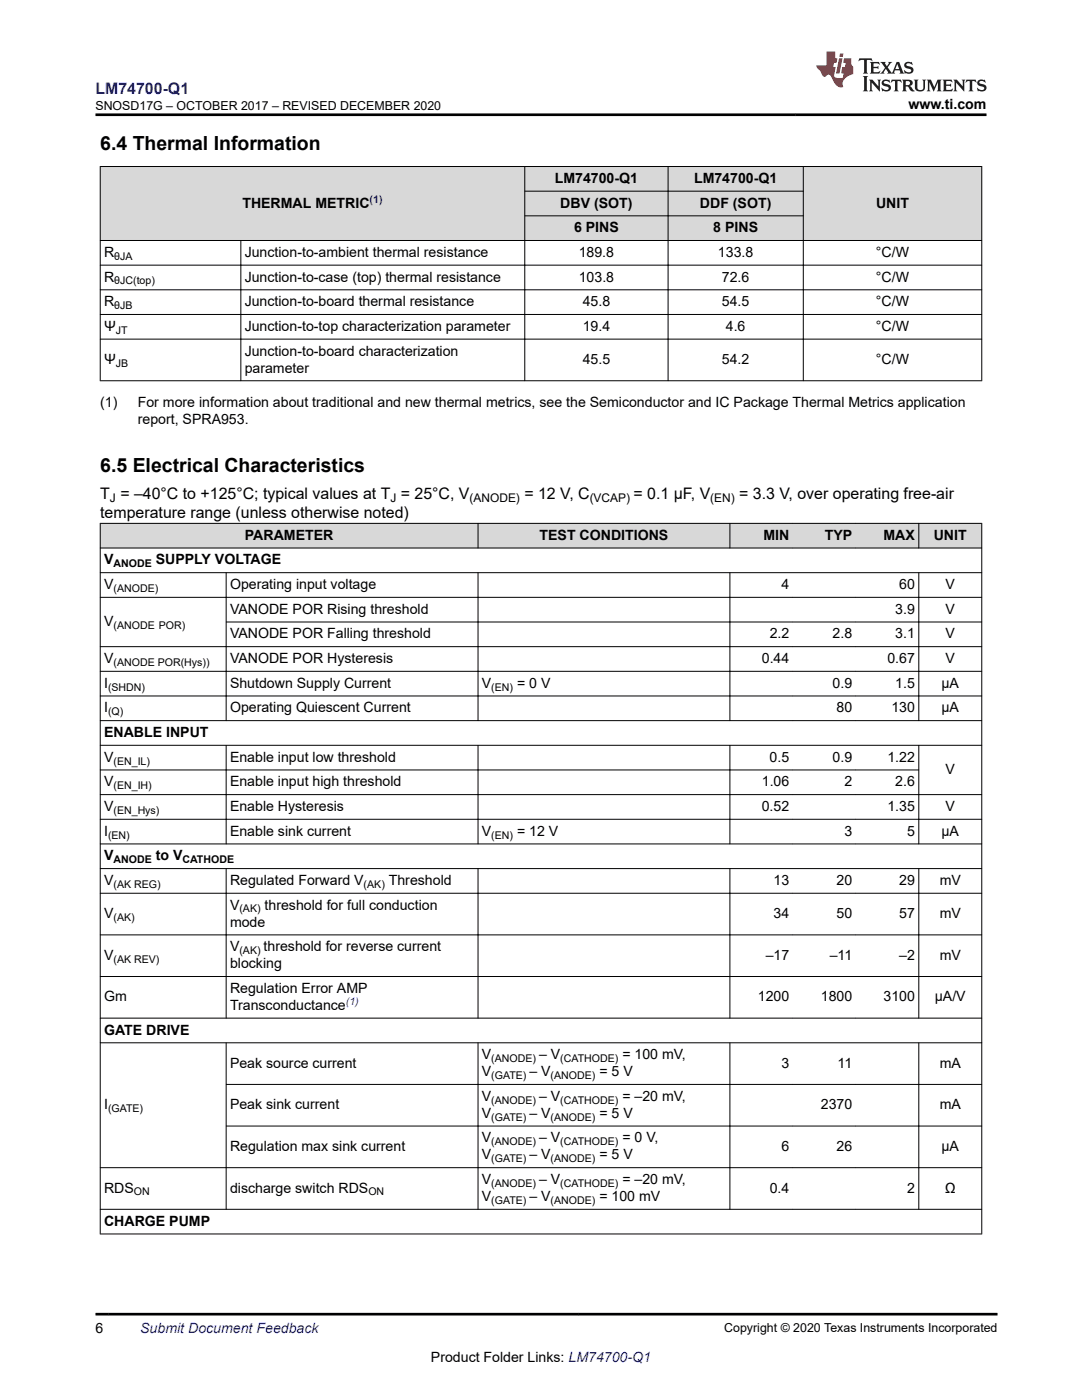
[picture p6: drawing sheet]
<svg xmlns="http://www.w3.org/2000/svg" width="216mm" height="279mm" viewBox="0 0 216 279" stroke-linecap="round" stroke-linejoin="round" font-family="sans-serif">
<defs><g id="words">
<g font-size="3.9">
<text x="20" y="29.9">6.4 Thermal Information</text>
<text x="20" y="94.1">6.5 Electrical Characteristics</text>
</g>
<text font-size="3.2" fill="#00f" x="19.1" y="18.7">LM74700-Q1</text>
<g font-size="3.2">
<text x="20" y="99.6">T = –40°C to +125°C; typical values at T = 25°C, V</text>
<text x="104.6" y="99.6">= 12 V, C</text>
<text x="126.4" y="99.6">= 0.1 µF, V</text>
<text x="147.5" y="99.6">= 3.3 V, over operating free-air</text>
<text x="20" y="103.4">temperature range (unless otherwise noted)</text>
</g>
<g font-size="2.8">
<text x="181.3" y="21.8">www.ti.com</text>
<text x="48.4" y="41.4">THERMAL METRIC</text>
<text x="110.7" y="36.5">LM74700-Q1</text>
<text x="111.8" y="41.4">DBV (SOT)</text>
<text x="138.5" y="36.5">LM74700-Q1</text>
<text x="139.7" y="41.4">DDF (SOT)</text>
<text x="174.8" y="41.4">UNIT</text>
<text x="114.5" y="46.3">6 PINS</text>
<text x="142.3" y="46.3">8 PINS</text>
<text x="20.8" y="51.3">R</text>
<text x="48.8" y="51.3">Junction-to-ambient thermal resistance</text>
<text x="115.5" y="51.3">189.8</text>
<text x="143.3" y="51.3">133.8</text>
<text x="174.8" y="51.3">°C/W</text>
<text x="20.8" y="56.2">R</text>
<text x="48.8" y="56.2">Junction-to-case (top) thermal resistance</text>
<text x="115.5" y="56.2">103.8</text>
<text x="144.1" y="56.2">72.6</text>
<text x="174.8" y="56.2">°C/W</text>
<text x="20.8" y="61.1">R</text>
<text x="48.8" y="61.1">Junction-to-board thermal resistance</text>
<text x="116.3" y="61.1">45.8</text>
<text x="144.1" y="61.1">54.5</text>
<text x="174.8" y="61.1">°C/W</text>
<text x="20.8" y="66">Ψ</text>
<text x="48.8" y="66">Junction-to-top characterization parameter</text>
<text x="48.8" y="71">Junction-to-board characterization</text>
<text x="116.3" y="66">19.4</text>
<text x="144.8" y="66">4.6</text>
<text x="174.8" y="66">°C/W</text>
<text x="20.8" y="72.6">Ψ</text>
<text x="48.8" y="74.3">parameter</text>
<text x="116.3" y="72.6">45.5</text>
<text x="144.1" y="72.6">54.2</text>
<text x="174.8" y="72.6">°C/W</text>
<text x="20" y="81.1">(1)</text>
<text x="27.5" y="81.1">For more information about traditional and new thermal metrics, see the Semiconductor and IC Package Thermal Metrics application</text>
<text x="27.5" y="84.5">report, SPRA953.</text>
<text x="48.9" y="107.7">PARAMETER</text>
<text x="107.7" y="107.7">TEST CONDITIONS</text>
<text x="152.3" y="107.7">MIN</text>
<text x="164.6" y="107.7">TYP</text>
<text x="176.3" y="107.7">MAX</text>
<text x="186.3" y="107.7">UNIT</text>
<text x="20.8" y="112.6">V</text>
<text x="31.1" y="112.6">SUPPLY VOLTAGE</text>
<text x="20.8" y="117.6">V</text>
<text x="45.9" y="117.6">Operating input voltage</text>
<text x="155.9" y="117.6">4</text>
<text x="179.4" y="117.6">60</text>
<text x="188.7" y="117.6">V</text>
<text x="20.8" y="124.9">V</text>
<text x="45.9" y="122.5">VANODE POR Rising threshold</text>
<text x="178.6" y="122.5">3.9</text>
<text x="188.7" y="122.5">V</text>
<text x="45.9" y="127.4">VANODE POR Falling threshold</text>
<text x="153.6" y="127.4">2.2</text>
<text x="166.1" y="127.4">2.8</text>
<text x="178.6" y="127.4">3.1</text>
<text x="188.7" y="127.4">V</text>
<text x="20.8" y="132.3">V</text>
<text x="20.8" y="137.2">I</text>
<text x="45.9" y="132.3">VANODE POR Hysteresis</text>
<text x="45.9" y="137.2">Shutdown Supply Current</text>
<text x="96.2" y="137.2">V</text>
<text x="103.2" y="137.2">= 0 V</text>
<text x="152" y="132.3">0.44</text>
<text x="166.1" y="137.2">0.9</text>
<text x="177.1" y="132.3">0.67</text>
<text x="178.6" y="137.2">1.5</text>
<text x="187.9" y="137.2">µA</text>
<text x="188.7" y="132.3">V</text>
<text x="20.8" y="142.2">I</text>
<text x="45.9" y="142.2">Operating Quiescent Current</text>
<text x="166.9" y="142.2">80</text>
<text x="177.9" y="142.2">130</text>
<text x="187.9" y="142.2">µA</text>
<text x="20.8" y="147.1">ENABLE INPUT</text>
<text x="20.8" y="152">V</text>
<text x="45.9" y="152">Enable input low threshold</text>
<text x="153.6" y="152">0.5</text>
<text x="166.1" y="152">0.9</text>
<text x="177.1" y="152">1.22</text>
<text x="188.7" y="154.5">V</text>
<text x="20.8" y="156.9">V</text>
<text x="20.8" y="161.9">V</text>
<text x="45.9" y="161.9">Enable Hysteresis</text>
<text x="45.9" y="156.9">Enable input high threshold</text>
<text x="152" y="161.9">0.52</text>
<text x="152" y="156.9">1.06</text>
<text x="168.5" y="156.9">2</text>
<text x="177.1" y="161.9">1.35</text>
<text x="178.6" y="156.9">2.6</text>
<text x="188.7" y="161.9">V</text>
<text x="20.8" y="166.8">I</text>
<text x="45.9" y="166.8">Enable sink current</text>
<text x="96.2" y="166.8">V</text>
<text x="103.2" y="166.8">= 12 V</text>
<text x="168.5" y="166.8">3</text>
<text x="181" y="166.8">5</text>
<text x="187.9" y="166.8">µA</text>
<text x="20.8" y="171.7">V</text>
<text x="31.1" y="171.7">to V</text>
<text x="20.8" y="176.6">V</text>
<text x="45.9" y="176.6">Regulated Forward V</text>
<text x="77.6" y="176.6">Threshold</text>
<text x="154.4" y="176.6">13</text>
<text x="166.9" y="176.6">20</text>
<text x="179.4" y="176.6">29</text>
<text x="187.5" y="176.6">mV</text>
<text x="20.8" y="183.2">V</text>
<text x="45.9" y="181.5">V</text>
<text x="45.9" y="184.9">mode</text>
<text x="52.8" y="181.5">threshold for full conduction</text>
<text x="154.4" y="183.2">34</text>
<text x="166.9" y="183.2">50</text>
<text x="179.4" y="183.2">57</text>
<text x="187.5" y="183.2">mV</text>
<text x="20.8" y="191.5">V</text>
<text x="45.9" y="189.8">V</text>
<text x="52.6" y="189.8">threshold for reverse current</text>
<text x="152.8" y="191.5">–17</text>
<text x="165.6" y="191.5">–11</text>
<text x="179.4" y="191.5">–2</text>
<text x="187.5" y="191.5">mV</text>
<text x="45.9" y="193.2">blocking</text>
<text x="20.8" y="199.9">Gm</text>
<text x="45.9" y="198.2">Regulation Error AMP</text>
<text x="45.9" y="201.5">Transconductance</text>
<text x="151.2" y="199.9">1200</text>
<text x="163.8" y="199.9">1800</text>
<text x="176.3" y="199.9">3100</text>
<text x="186.5" y="199.9">µA/V</text>
<text x="20.8" y="206.5">GATE DRIVE</text>
<text x="45.9" y="213.1">Peak source current</text>
<text x="96.2" y="211.4">V</text>
<text x="96.2" y="214.8">V</text>
<text x="105.6" y="214.8">– V</text>
<text x="107.6" y="211.4">– V</text>
<text x="119.6" y="214.8">= 5 V</text>
<text x="124.2" y="211.4">= 100 mV,</text>
<text x="155.9" y="213.1">3</text>
<text x="167.1" y="213.1">11</text>
<text x="187.5" y="213.1">mA</text>
<text x="20.8" y="221.4">I</text>
<text x="45.9" y="221.4">Peak sink current</text>
<text x="96.2" y="219.7">V</text>
<text x="107.6" y="219.7">– V</text>
<text x="124.2" y="219.7">= –20 mV,</text>
<text x="163.8" y="221.4">2370</text>
<text x="187.5" y="221.4">mA</text>
<text x="96.2" y="223.1">V</text>
<text x="105.6" y="223.1">– V</text>
<text x="119.6" y="223.1">= 5 V</text>
<text x="45.9" y="229.7">Regulation max sink current</text>
<text x="96.2" y="228">V</text>
<text x="96.2" y="231.4">V</text>
<text x="105.6" y="231.4">– V</text>
<text x="107.6" y="228">– V</text>
<text x="119.6" y="231.4">= 5 V</text>
<text x="124.2" y="228">= 0 V,</text>
<text x="155.9" y="229.7">6</text>
<text x="166.9" y="229.7">26</text>
<text x="187.9" y="229.7">µA</text>
<text x="20.8" y="238">RDS</text>
<text x="45.9" y="238">discharge switch RDS</text>
<text x="96.2" y="239.7">V</text>
<text x="96.2" y="236.3">V</text>
<text x="105.6" y="239.7">– V</text>
<text x="107.6" y="236.3">– V</text>
<text x="119.6" y="239.7">= 100 mV</text>
<text x="124.2" y="236.3">= –20 mV,</text>
<text x="153.6" y="238">0.4</text>
<text x="181" y="238">2</text>
<text x="188.5" y="238">Ω</text>
<text x="20.8" y="244.6">CHARGE PUMP</text>
<text x="19" y="266.1">6</text>
<text x="86" y="271.7">Product Folder Links: LM74700-Q1</text>
</g>
<text font-size="2.8" fill="#00f" x="28" y="266.1">Submit Document Feedback</text>
<g font-size="2.5">
<text x="19.1" y="21.9">SNOSD17G – OCTOBER 2017 – REVISED DECEMBER 2020</text>
<text x="144.5" y="265.8">Copyright © 2020 Texas Instruments Incorporated</text>
</g>
<g font-size="2.4">
<text x="21.9" y="100.2">J</text>
<text x="77.9" y="100.2">J</text>
<text x="93.7" y="100.2">(ANODE)</text>
<text x="117.7" y="100.2">(VCAP)</text>
<text x="141.7" y="100.2">(EN)</text>
</g>
<g font-size="2.1" fill="#00f">
<text x="73.8" y="40.5">(1)</text>
<text x="69" y="200.6">(1)</text>
</g>
<g font-size="2.1">
<text x="22.8" y="51.8">θJA</text>
<text x="22.8" y="56.8">θJC(top)</text>
<text x="22.8" y="61.7">θJB</text>
<text x="23.1" y="66.6">JT</text>
<text x="23.1" y="73.2">JB</text>
<text x="22.7" y="113.2">ANODE</text>
<text x="22.6" y="118.1">(ANODE)</text>
<text x="22.7" y="125.5">(ANODE POR)</text>
<text x="21.6" y="137.8">(SHDN)</text>
<text x="22.6" y="132.9">(ANODE POR(Hys))</text>
<text x="98" y="137.8">(EN)</text>
<text x="21.6" y="142.7">(Q)</text>
<text x="22.6" y="152.6">(EN_IL)</text>
<text x="22.6" y="157.5">(EN_IH)</text>
<text x="21.6" y="167.3">(EN)</text>
<text x="22.6" y="162.4">(EN_Hys)</text>
<text x="98" y="167.3">(EN)</text>
<text x="22.7" y="172.3">ANODE</text>
<text x="36.4" y="172.3">CATHODE</text>
<text x="22.7" y="177.2">(AK REG)</text>
<text x="72.6" y="177.2">(AK)</text>
<text x="22.6" y="183.8">(AK)</text>
<text x="47.8" y="182.1">(AK)</text>
<text x="47.8" y="190.4">(AK)</text>
<text x="22.6" y="192.1">(AK REV)</text>
<text x="98" y="212">(ANODE)</text>
<text x="98" y="215.3">(GATE)</text>
<text x="109.9" y="215.3">(ANODE)</text>
<text x="111.8" y="212">(CATHODE)</text>
<text x="21.6" y="222">(GATE)</text>
<text x="98" y="220.3">(ANODE)</text>
<text x="111.8" y="220.3">(CATHODE)</text>
<text x="98" y="223.6">(GATE)</text>
<text x="109.9" y="223.6">(ANODE)</text>
<text x="98" y="228.6">(ANODE)</text>
<text x="98" y="232">(GATE)</text>
<text x="109.9" y="232">(ANODE)</text>
<text x="111.8" y="228.6">(CATHODE)</text>
<text x="26.7" y="238.6">ON</text>
<text x="73.5" y="238.6">ON</text>
<text x="98" y="236.9">(ANODE)</text>
<text x="111.8" y="236.9">(CATHODE)</text>
<text x="98" y="240.3">(GATE)</text>
<text x="109.9" y="240.3">(ANODE)</text>
</g>
</g></defs>
<g fill="#d8d8d8">
<path d="M20 33.2h175.9v5h-175.9z" fill-rule="evenodd"/>
<path d="M20 38.2h175.9v4.9h-175.9z" fill-rule="evenodd"/>
<path d="M20 43.1h175.9v4.9h-175.9z" fill-rule="evenodd"/>
<path d="M20.1 33.3h84.6v14.6h-84.6z" fill-rule="evenodd"/>
<path d="M104.8 33.3h28.4v4.8h-28.4z" fill-rule="evenodd"/>
<path d="M133.4 33.3h26.8v4.8h-26.8z" fill-rule="evenodd"/>
<path d="M160.4 33.3h35.4v14.6h-35.4z" fill-rule="evenodd"/>
<path d="M104.8 38.2h28.4v4.8h-28.4z" fill-rule="evenodd"/>
<path d="M133.4 38.2h26.8v4.8h-26.8z" fill-rule="evenodd"/>
<path d="M104.8 43.1h28.4v4.8h-28.4z" fill-rule="evenodd"/>
<path d="M133.4 43.1h26.8v4.8h-26.8z" fill-rule="evenodd"/>
</g>
<g fill="none" stroke="#000" stroke-width=".2">
<path d="M19.9 33.2h176.1M20 33.2v42.9M104.7 38.2h55.7M104.7 33.2v42.9M133.3 33.2v42.9M160.3 33.2v42.9M195.9 33.2v42.9M19.9 48h176.1M19.9 52.9h176.1M19.9 57.8h176.1M48.1 47.9v28.2M104.7 43.1h55.7"/>
<path d="M19.9 62.8h176.1M19.9 67.7h176.1M19.9 76h176.1"/>
</g>
<g fill="#d8d8d8">
<path d="M20 104.4h175.9v5h-175.9z" fill-rule="evenodd"/>
<path d="M20.1 104.5h75.2v4.8h-75.2z" fill-rule="evenodd"/>
<path d="M95.4 104.5h50.2v4.8h-50.2z" fill-rule="evenodd"/>
<path d="M145.7 104.5h12.5v4.8h-12.5z" fill-rule="evenodd"/>
<path d="M158.2 104.5h12.6v4.8h-12.6z" fill-rule="evenodd"/>
<path d="M170.8 104.5h12.5v4.8h-12.5z" fill-rule="evenodd"/>
<path d="M183.4 104.5h12.4v4.8h-12.4z" fill-rule="evenodd"/>
</g>
<g fill="none" stroke="#000" stroke-width=".2">
<path d="M19.9 104.4h176.1M19.9 109.4h176.1M19.9 114.3h176.1M19.9 119.2h176.1M20 104.4v141.9M45.1 114.2v29.7M95.4 104.4v5M95.4 114.2v29.7M145.6 104.4v5M145.6 114.2v29.7M183.3 104.4v5M183.3 114.2v29.7"/>
<path d="M195.9 104.4v141.9M19.9 134h176.1M19.9 138.9h176.1M45.1 124.1h150.9M196 129.1h-176.1M19.9 143.8h176.1M19.9 148.7h176.1M19.9 153.7h163.5M45.1 148.7v19.8M95.4 148.7v19.8M145.6 148.7v19.8M183.3 148.7v19.8"/>
<path d="M196 158.6h-176.1M19.9 163.5h176.1M19.9 168.4h176.1M19.9 173.3h176.1M19.9 178.3h176.1M45.1 173.3v30M95.4 173.3v30M145.6 173.3v30M183.3 173.3v30M19.9 186.6h176.1M19.9 194.9h176.1M19.9 203.2h176.1"/>
<path d="M19.9 208.1h176.1M45.1 216.4h150.9M45.1 208.1v33.3M95.4 208.1v33.3M145.6 208.1v33.3M183.3 208.1v33.3M45.1 224.7h150.9M196 233h-176.1M19.9 241.3h176.1M19.9 246.3h176.1"/>
</g>
<path d="M171.5 11.6l-.2 .6 .5-.2h.6v.1v2.2l-.2 .4h1l-.2-.4v-2.2v-.1h.5l.6 .2-.2-.6zM173.6 12.4l.2 .3v1.6l-.2 .4h1.9l.1-.6a1.08 1.08 0 0 1-1.3 .2v-.7h.6l.4 .2v-.7l-.4 .2h-.6v-.5l.2-.2a1 1 0 0 1 1 .3l-.1-.5zM175.7 12.4l.9 1.1-1 1.2h.9l-.2-.2 .5-.8 .4 .8-.2 .2h1.6l-.2-.2 .2-.5h.9l.1 .5-.1 .2h.9l-.2-.4-.8-1.9h-.5l-.9 2.1-.9-1.1 .9-1h-.8l.2 .2-.4 .6-.4-.6 .2-.2zM179 12.8l.4 1h-.7zM180.7 12.5a.65 .65 0 0 0-.2 .7 .65 .65 0 0 0 .6 .5l.6 .1 .1 .3a.79 .79 0 0 1-.7 .4 .79 .79 0 0 1-.7-.5l.1 .7 .2-.1a.93 .93 0 0 0 1.1 0 .93 .93 0 0 0 .4-.9 1.46 1.46 0 0 0-1.2-.6l-.1-.3a1.09 1.09 0 0 1 1.2 .2l-.2-.6-.1 .1-.5-.2zM172.2 15.2l.2 .4v2.2l-.2 .4h1l-.2-.4v-2.2l.2-.4zM173.4 15.9l.2 .4v1.5l-.2 .4h.8l-.3-.4 .1-1.3 1.6 1.8v-2l.2-.4h-.7l.1 .2 .1 1.1-1.2-1.3zM176.2 16a.65 .65 0 0 0-.2 .8 .65 .65 0 0 0 .6 .4l.6 .2 .1 .2a.79 .79 0 0 1-.7 .4 .79 .79 0 0 1-.7-.5l.1 .7 .2-.1a.93 .93 0 0 0 1.1 .1 .93 .93 0 0 0 .4-1 1.46 1.46 0 0 0-1.2-.5l-.1-.4a1.09 1.09 0 0 1 1.2 .2l-.1-.6-.2 .1-.5-.1zM177.9 15.9l-.1 .6a.63 .63 0 0 1 .8-.3v1.6l-.3 .4h1l-.2-.4v-1.6a.66 .66 0 0 1 .8 .3l-.1-.6zM180 15.9l.2 .4v1.5l-.2 .4h1l-.2-.2-.1-.7h.5l.1 .2a.79 .79 0 0 0 1.2 .6l-1-.9a.61 .61 0 0 0 .6-.6 .61 .61 0 0 0-.5-.7zM180.8 16.2h.1a.47 .47 0 0 1 .5 .1 .47 .47 0 0 1 .1 .5l-.1 .1-.7 .1zM182.3 15.9l.2 .2a2.27 2.27 0 0 0 .4 2 1.04 1.04 0 0 0 1.7-.7v-1.3l.2-.2h-.8l.2 .4v1.1a.6 .6 0 0 1-.6 .6 .6 .6 0 0 1-.6-.6v-1.1l.3-.4zM184.9 15.9l.2 .4v1.5l-.2 .4h.8l-.3-.4v-1.4l.9 1.9 .9-1.9v1.4l-.3 .4h1l-.2-.4v-1.5l.2-.4h-.8l-.7 1.5-.6-1.5zM188.1 15.9l.2 .4v1.5l-.2 .4h1.9l.1-.6a1.09 1.09 0 0 1-1.3 .2v-.7h.6l.4 .2v-.6l-.4 .2h-.6v-.6l.2-.1a1.01 1.01 0 0 1 1 .3l-.1-.6zM190.2 15.9l.3 .4v1.5l-.3 .4h.8l-.2-.4v-1.3l1.6 1.8v-2l.2-.4h-.7l.2 .2v1.1l-1.2-1.3zM192.8 15.9l-.1 .6a.63 .63 0 0 1 .8-.3v1.6l-.3 .4h1l-.2-.4v-1.6a.66 .66 0 0 1 .8 .3l-.1-.6zM195.2 16a.65 .65 0 0 0-.2 .8 .65 .65 0 0 0 .6 .4l.6 .2 .2 .2a.79 .79 0 0 1-.7 .4 .79 .79 0 0 1-.7-.5l.1 .7 .2-.1a.93 .93 0 0 0 1 .1 .93 .93 0 0 0 .5-1 1.46 1.46 0 0 0-1.3-.5v-.4a1.09 1.09 0 0 1 1.2 .2l-.2-.6-.2 .1-.5-.1z" fill="#231f20"/>
<path d="M164.9 10.3v2.7h-2l.1 .4 .8 1a.95 .95 0 0 0 1 .9 .59 .59 0 0 1 .5-.4 .59 .59 0 0 1 .5 .3l.4 .8a1.59 1.59 0 0 0 2.1 1.4 1.61 1.61 0 0 1 1-2.3l1-.3-.1-1.5a1.59 1.59 0 0 1-.3-1.7h-1.5l-.2 .9h.6l-.2 .9h-.5l-.2 .9v.3l.4 .1-.1 .9h-.7a.73 .73 0 0 1-1-.7l.3-1.5h-.5l.1-.9h.5l.2-.9h-.5v-1.3zM167.4 11.6l-.6 3.1h.7l.6-3.1zM167.6 10.7l-.1 .6h.7l.1-.6z" fill="#ed1c24"/>
<path d="M19 22.9h177.8M19 262.3h180" fill="none" stroke="#000" stroke-width=".53"/>
<use href="#words"/>
</svg>
